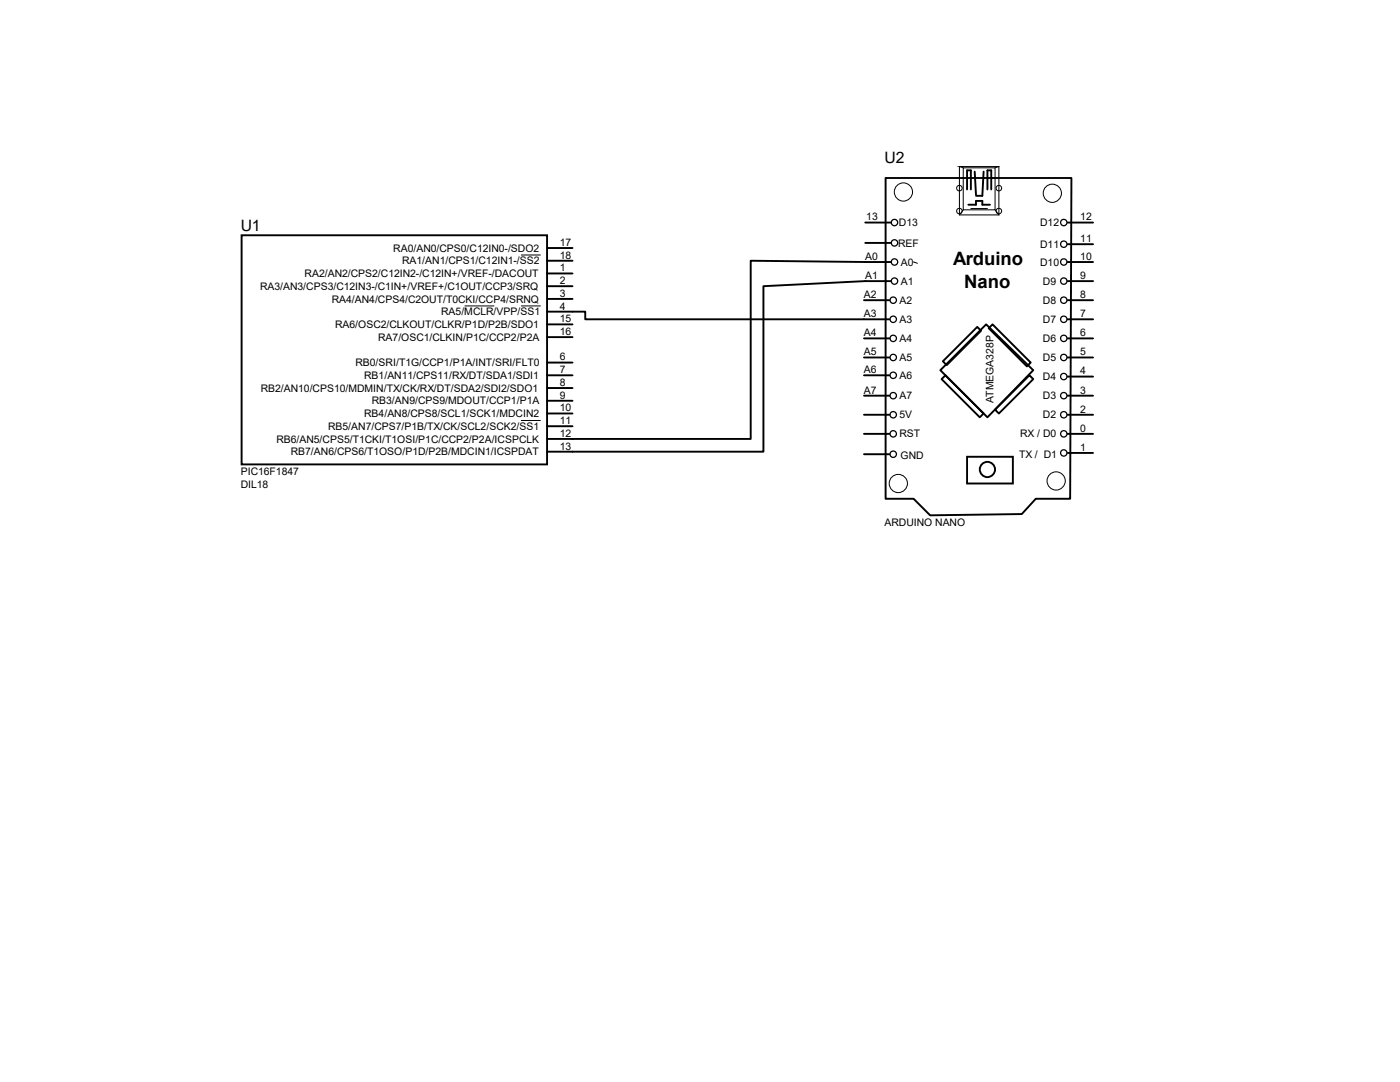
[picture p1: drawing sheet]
<svg xmlns="http://www.w3.org/2000/svg" width="279mm" height="216mm" viewBox="0 0 279 216" stroke-linecap="round" stroke-linejoin="round" font-family="sans-serif">
<defs><g id="words">
<g font-size="3.7">
<text x="190.2" y="52.9">Arduino</text>
<text x="192.4" y="57.4">Nano</text>
</g>
<g font-size="3.1">
<text x="176.5" y="32.5">U2</text>
<text x="48" y="46.1">U1</text>
</g>
<g font-size="2.1">
<text x="172.9" y="44">13</text>
<text x="179.4" y="45.1">D13</text>
<text x="207.6" y="45.1">D12</text>
<text x="215.6" y="44">12</text>
<text x="78.5" y="50.2">RA0/AN0/CPS0/C12IN0-/SDO2</text>
<text x="80.3" y="52.7">RA1/AN1/CPS1/C12IN1-/SS2</text>
<text x="111.7" y="51.6">18</text>
<text x="111.7" y="49.1">17</text>
<text x="172.7" y="51.9">A0</text>
<text x="179.2" y="49.2">REF</text>
<text x="179.8" y="53">A0</text>
<text x="207.6" y="49.4">D11</text>
<text x="207.6" y="53">D10</text>
<text x="215.6" y="51.9">10</text>
<text x="215.6" y="48.3">11</text>
<text x="51.9" y="57.8">RA3/AN3/CPS3/C12IN3-/C1IN+/VREF+/C1OUT/CCP3/SRQ</text>
<text x="60.8" y="55.3">RA2/AN2/CPS2/C12IN2-/C12IN+/VREF-/DACOUT</text>
<text x="111.7" y="59.2">3</text>
<text x="111.7" y="54.1">1</text>
<text x="111.7" y="56.7">2</text>
<text x="172.4" y="59.5">A2</text>
<text x="172.7" y="55.7">A1</text>
<text x="179.8" y="56.8">A1</text>
<text x="208.2" y="56.8">D9</text>
<text x="215.6" y="59.5">8</text>
<text x="215.6" y="55.7">9</text>
<text x="66.2" y="60.4">RA4/AN4/CPS4/C2OUT/T0CKI/CCP4/SRNQ</text>
<text x="66.9" y="65.4">RA6/OSC2/CLKOUT/CLKR/P1D/P2B/SDO1</text>
<text x="88.1" y="62.9">RA5/MCLR/VPP/SS1</text>
<text x="111.7" y="61.8">4</text>
<text x="111.7" y="64.3">15</text>
<text x="172.4" y="63.3">A3</text>
<text x="179.5" y="64.4">A3</text>
<text x="179.5" y="60.6">A2</text>
<text x="208.2" y="60.6">D8</text>
<text x="208.2" y="64.4">D7</text>
<text x="215.6" y="63.3">7</text>
<text x="75.5" y="68">RA7/OSC1/CLKIN/P1C/CCP2/P2A</text>
<text x="111.7" y="71.9">6</text>
<text x="111.7" y="66.8">16</text>
<text x="172.4" y="70.9">A5</text>
<text x="172.4" y="67.1">A4</text>
<text x="179.5" y="68.2">A4</text>
<text x="208.2" y="68.2">D6</text>
<text x="215.6" y="70.9">5</text>
<text x="215.6" y="67.1">6</text>
<text x="71" y="73.1">RB0/SRI/T1G/CCP1/P1A/INT/SRI/FLT0</text>
<text x="72.7" y="75.6">RB1/AN11/CPS11/RX/DT/SDA1/SDI1</text>
<text x="111.7" y="74.5">7</text>
<text x="111.7" y="77">8</text>
<text x="172.4" y="74.5">A6</text>
<text x="179.5" y="75.6">A6</text>
<text x="179.5" y="72.1">A5</text>
<text x="208.2" y="72.1">D5</text>
<text x="208.2" y="75.9">D4</text>
<text x="215.6" y="74.7">4</text>
<text x="52" y="78.1">RB2/AN10/CPS10/MDMIN/TX/CK/RX/DT/SDA2/SDI2/SDO1</text>
<text x="72.7" y="83.2">RB4/AN8/CPS8/SCL1/SCK1/MDCIN2</text>
<text x="74.2" y="80.7">RB3/AN9/CPS9/MDOUT/CCP1/P1A</text>
<text x="111.7" y="82.1">10</text>
<text x="111.7" y="79.5">9</text>
<text x="172.4" y="78.5">A7</text>
<text x="179.5" y="83.5">5V</text>
<text x="179.5" y="79.7">A7</text>
<text x="198.2" y="80.4" transform="rotate(-90 198.2 80.4)">ATMEGA328P</text>
<text x="208.2" y="79.7">D3</text>
<text x="208.2" y="83.5">D2</text>
<text x="215.6" y="82.3">2</text>
<text x="215.6" y="78.5">3</text>
<text x="55.2" y="88.3">RB6/AN5/CPS5/T1CKI/T1OSI/P1C/CCP2/P2A/ICSPCLK</text>
<text x="65.5" y="85.8">RB5/AN7/CPS7/P1B/TX/CK/SCL2/SCK2/SS1</text>
<text x="111.7" y="84.6">11</text>
<text x="111.7" y="87.2">12</text>
<text x="111.7" y="89.7">13</text>
<text x="179.5" y="87.3">RST</text>
<text x="203.6" y="87.3">RX / D0</text>
<text x="215.6" y="86.1">0</text>
<text x="215.6" y="90">1</text>
<text x="48" y="94.8">PIC16F1847</text>
<text x="58" y="90.8">RB7/AN6/CPS6/T1OSO/P1D/P2B/MDCIN1/ICSPDAT</text>
<text x="179.7" y="91.6">GND</text>
<text x="203.4" y="91.4">TX / D1</text>
<text x="48" y="97.3">DIL18</text>
<text x="176.5" y="104.9">ARDUINO NANO</text>
</g>
</g></defs>
<g fill="none" stroke="#000" stroke-width=".38">
<path d="M176.7 35.5h37.1l-.2 64h-6.9l-2.8 3.1-18.3 .2-3.3-3.3h-5.6zM193 37.8v-3.8h.8v3.8M194.5 34.2l.3 4.6M196.3 34.2l-.3 4.9h-1.2M197.1 37.8v-3.8h.7v3.8M48.2 46.9h61v45.8h-61zM109.2 49.5h5.1M109.2 52h5.1M109.2 54.6h5.1M109.2 57.1h5.1M109.2 59.6h5.1M172.4 59.9h5.1"/>
<path d="M172.7 44.4h5.1M172.7 48.5h5.1M177.8 56.1h-5.1l-20.3 1v33h-43.2M177.8 52.3l-28-.3v35.6h-40.6M193.3 40.9h1.5v-.8h1.2v.8h1.6M213.1 59.9h5M213.1 56.1h5M213.1 52.3h5M213.1 48.7h5M213.1 44.4h5M109.2 62.2h7.6v1.5h60.7M109.2 67.3h5.1"/>
<path d="M109.2 64.7h5.1M109.2 80h5.1M109.2 77.4h5.1M109.2 74.9h5.1M109.2 72.3h5.1M172.4 74.9h5.1M172.4 79h5.1M172.4 71.3h5.1M172.4 67.5h5.1M187.9 75.6l.8-.7 7.6 7.6-.8 .8zM188.2 72.1l6.8-6.9 .8 .8-6.9 6.9zM196.8 64.7l9.4 9.2-9.1 9.4-9.4-9.4z"/>
<path d="M198.1 64.7l7.6 7.6-.8 .8-7.6-7.6zM213.1 79h5M213.1 75.1h5M213.1 71.3h5M213.1 67.5h5M213.1 63.7h5M109.2 85h5.1M109.2 82.5h5.1M172.4 86.6h5.1M172.4 82.8h5.1M172.4 90.6h5.1M193 91.1h9.1v5.4h-9.1z"/>
<path d="M198.6 81.7l6.8-6.8 .8 .7-6.9 6.9zM213.1 86.6h5M213.1 90.4h5M213.1 82.8h5"/>
<circle cx="197.1" cy="93.7" r="1.52"/>
</g>
<g fill="none" stroke="#000" stroke-width=".2">
<path d="M191.5 33.2h7.8v9.7h-7.8zM191.5 33.2l.7 .3M192.2 33.5h6.4v8.4h-6.4zM199.4 33.2l-.8 .3M104 50.9h3.9M182.4 52.3l.7 .2M192.3 41.9l-.8 1M193.8 41.6h3.3M198.6 41.9l.8 1M92.7 61h5.9M104 61h3.9M104 83.9h3.9"/>
<circle cx="180.3" cy="38.3" r="1.82"/>
<circle cx="191.5" cy="37.5" r=".56"/>
<circle cx="199.3" cy="37.5" r=".56"/>
<circle cx="210" cy="38.6" r="1.82"/>
<circle cx="191.5" cy="42.1" r=".56"/>
<circle cx="199.3" cy="42.1" r=".56"/>
<circle cx="179.3" cy="96.5" r="1.82"/>
<circle cx="210.8" cy="96" r="1.82"/>
</g>
<g fill="none" stroke="#000" stroke-width=".25">
<circle cx="178.3" cy="59.9" r=".64"/>
<circle cx="178.5" cy="56.1" r=".64"/>
<circle cx="178.5" cy="52.3" r=".64"/>
<circle cx="178.5" cy="48.5" r=".64"/>
<circle cx="178.5" cy="44.4" r=".64"/>
<circle cx="212.3" cy="59.9" r=".64"/>
<circle cx="212.3" cy="56.1" r=".64"/>
<circle cx="212.3" cy="48.7" r=".64"/>
<circle cx="212.3" cy="44.4" r=".64"/>
<circle cx="212.3" cy="52.3" r=".64"/>
<circle cx="178.3" cy="67.5" r=".64"/>
<circle cx="178.3" cy="71.3" r=".64"/>
<circle cx="178.3" cy="74.9" r=".64"/>
<circle cx="178.3" cy="78.9" r=".64"/>
<circle cx="178.3" cy="63.7" r=".64"/>
<circle cx="212.3" cy="78.9" r=".64"/>
<circle cx="212.3" cy="63.7" r=".64"/>
<circle cx="212.3" cy="67.5" r=".64"/>
<circle cx="212.3" cy="75.1" r=".64"/>
<circle cx="212.3" cy="71.3" r=".64"/>
<circle cx="178.3" cy="90.6" r=".64"/>
<circle cx="178.3" cy="82.8" r=".64"/>
<circle cx="178.3" cy="86.6" r=".64"/>
<circle cx="212.3" cy="90.4" r=".64"/>
<circle cx="212.3" cy="82.8" r=".64"/>
<circle cx="212.3" cy="86.6" r=".64"/>
</g>
<use href="#words"/>
</svg>
